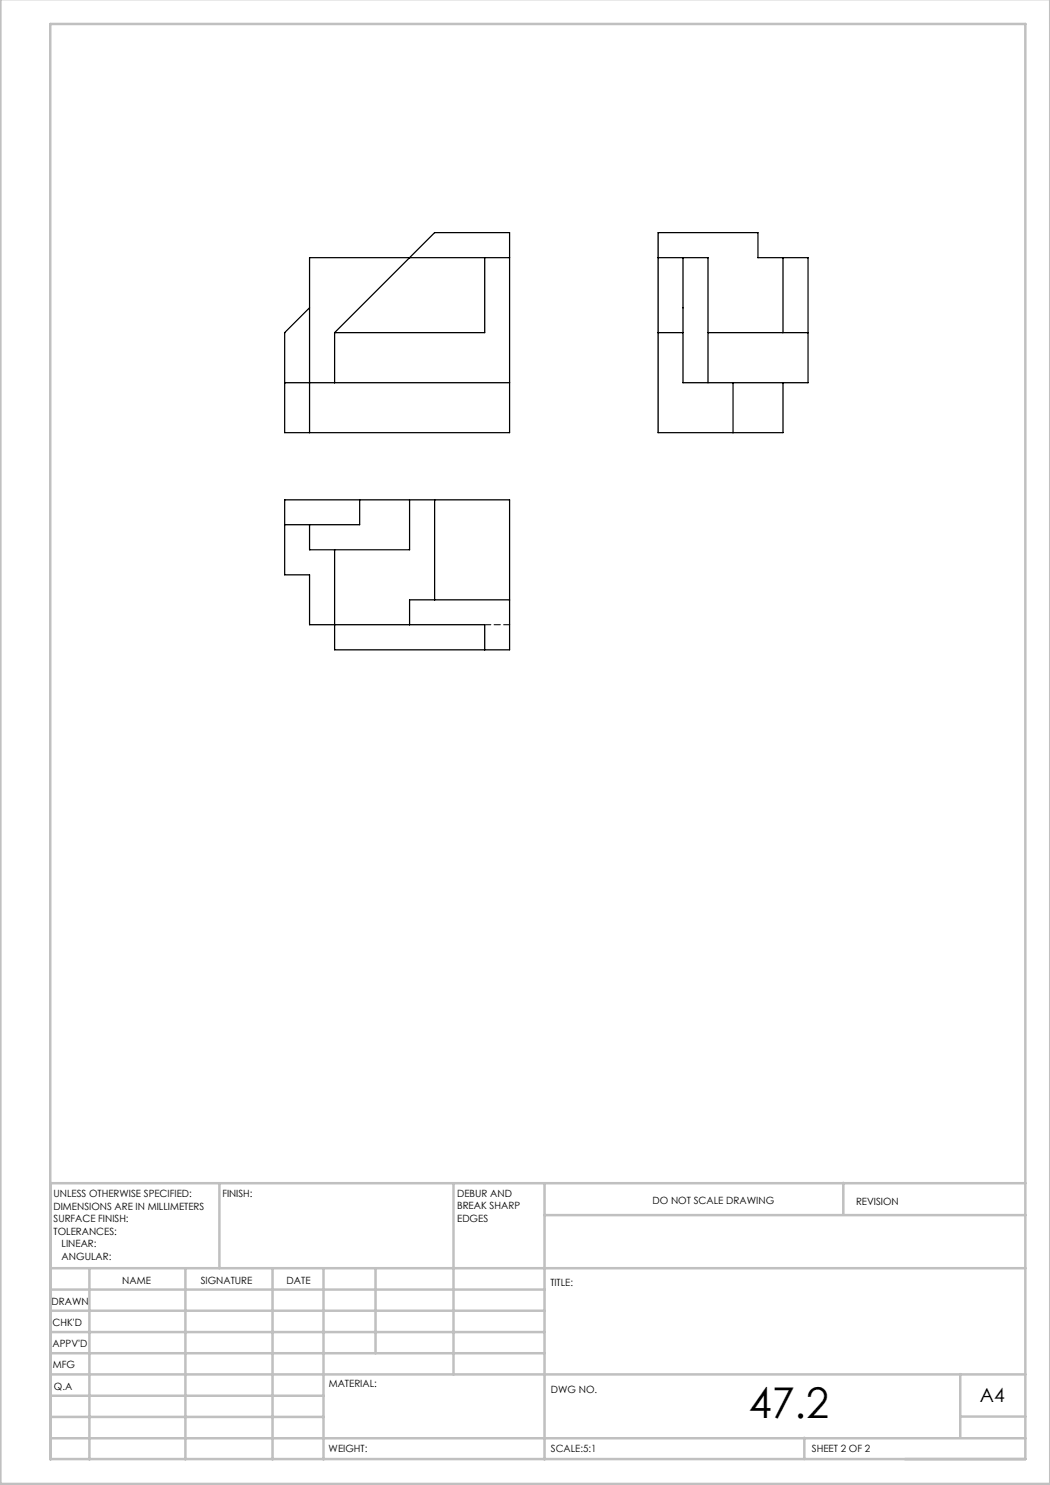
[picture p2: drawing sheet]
<svg xmlns="http://www.w3.org/2000/svg" width="210mm" height="297mm" viewBox="0 0 210 297" stroke-linecap="round" stroke-linejoin="round" font-family="sans-serif">
<defs><g id="words">
<text font-size="8.5" x="149.8" y="283.5">47.2</text>
<text font-size="3.9" x="196" y="280.4">A4</text>
<g font-size="2">
<text x="10.7" y="239.5">UNLESS OTHERWISE SPECIFIED:</text>
<text x="44.5" y="239.5">FINISH:</text>
<text x="91.4" y="239.4">DEBUR AND</text>
<text x="10.7" y="242">DIMENSIONS ARE IN MILLIMETERS</text>
<text x="10.7" y="244.5">SURFACE FINISH:</text>
<text x="91.4" y="241.9">BREAK SHARP</text>
<text x="91.4" y="244.4">EDGES</text>
<text x="130.5" y="240.8">DO NOT SCALE DRAWING</text>
<text x="171.2" y="241">REVISION</text>
<text x="10.7" y="247">TOLERANCES:</text>
<text x="12.3" y="249.5">LINEAR:</text>
<text x="12.3" y="252">ANGULAR:</text>
<text x="24.4" y="256.9">NAME</text>
<text x="40.1" y="256.8">SIGNATURE</text>
<text x="57.3" y="256.8">DATE</text>
<text x="110.1" y="257.1">TITLE:</text>
<text x="10.3" y="260.9">DRAWN</text>
<text x="10.5" y="269.3">APPV'D</text>
<text x="10.5" y="265.2">CHK'D</text>
<text x="10.6" y="273.6">MFG</text>
<text x="10.8" y="278">Q.A</text>
<text x="65.8" y="277.4">MATERIAL:</text>
<text x="110.2" y="278.5">DWG NO.</text>
<text x="65.7" y="290.4">WEIGHT:</text>
<text x="110.2" y="290.5">SCALE:5:1</text>
<text x="162.4" y="290.4">SHEET 2 OF 2</text>
</g>
</g></defs>
<g fill="none" stroke="#c0c0c0" stroke-width=".5">
<path d="M.1 -.1v296.9h209.9v-296.9M10.1 4.8h195v287h-195zM43.9 236.6v17M90.7 236.6v38.3M108.9 236.6v55.3M168.7 236.6v6.3M205.1 236.6h-195v55.3M10.1 253.6h195M10.1 257.9h98.8M17.9 253.6v38.3M37.1 253.6v38.3M54.5 253.6v38.3"/>
<path d="M64.7 253.6v38.3M75.1 253.6v17M108.9 243h96.2M10.1 270.6h98.8M10.1 266.4h98.8M10.1 262.1h98.8M10.1 279.1h54.6M10.1 274.9h195M192.1 274.8v12.7M10.1 287.7h195M10.1 283.4h54.6M160.9 287.5v4.3"/>
<path d="M192.1 283.3h13"/>
</g>
<g fill="none" stroke="#000" stroke-width=".25">
<path d="M96.9 51.5v15h-30M101.9 51.5h-40v35M131.6 51.5h10v25M136.6 51.5v25h25v-25h-10v-5h-20v40h25v-10M156.6 51.5v15M56.9 76.5h45M61.9 61.6l-5 4.9v20h45v-40h-15l-20 20M66.9 66.5v10M131.6 66.5h5M141.6 66.5h20M146.6 76.5v10M71.9 100v4.9h-15"/>
<path d="M81.9 100v10h-20v-5.1M86.9 100v20M66.9 110v20h35v-30h-45v15h5v10h35v5M101.9 120h-20v5"/>
</g>
<path d="M101.9 124.9h-5" fill="none" stroke="#000" stroke-width=".2" stroke-dasharray="1.3 .6"/>
<use href="#words"/>
</svg>
